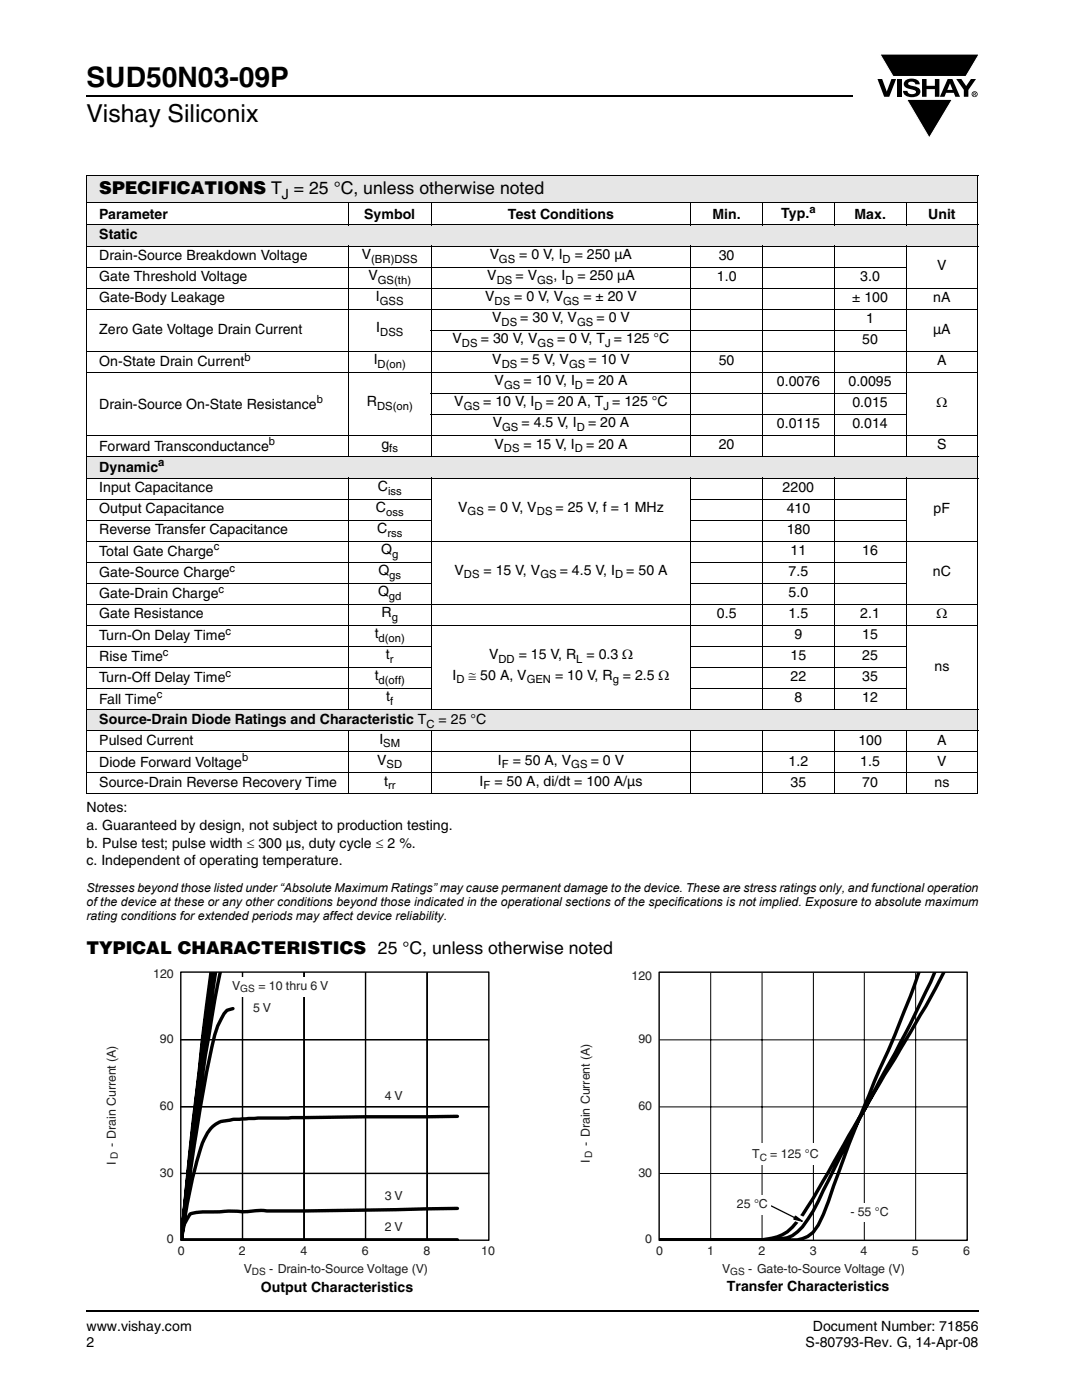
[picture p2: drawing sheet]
<svg xmlns="http://www.w3.org/2000/svg" width="216mm" height="279mm" viewBox="0 0 216 279" stroke-linecap="round" stroke-linejoin="round" font-family="sans-serif">
<defs><g id="words">
<text font-size="5.6" x="17.3" y="17.4">SUD50N03-09P</text>
<text font-size="4.9" x="17.3" y="24.4">Vishay Siliconix</text>
<g font-size="3.5">
<text x="19.8" y="38.8">SPECIFICATIONS T = 25 °C, unless otherwise noted</text>
<text x="17.3" y="190.4">TYPICAL CHARACTERISTICS 25 °C, unless otherwise noted</text>
</g>
<g font-size="2.8">
<text x="56.2" y="39.7">J</text>
<text x="19.8" y="43.7">Parameter</text>
<text x="19.8" y="47.7">Static</text>
<text x="72.7" y="43.7">Symbol</text>
<text x="101.4" y="43.7">Test Conditions</text>
<text x="142.2" y="43.7">Min.</text>
<text x="155.9" y="43.6">Typ.</text>
<text x="170.5" y="43.7">Max.</text>
<text x="185.2" y="43.7">Unit</text>
<text x="19.8" y="51.9">Drain-Source Breakdown Voltage</text>
<text x="72.2" y="51.7">V</text>
<text x="97.8" y="51.7">V</text>
<text x="103.6" y="51.7">= 0 V, I</text>
<text x="114.7" y="51.7">= 250 µA</text>
<text x="143.4" y="51.9">30</text>
<text x="187" y="54">V</text>
<text x="19.8" y="56.1">Gate Threshold Voltage</text>
<text x="73.5" y="55.9">V</text>
<text x="97.2" y="55.9">V</text>
<text x="102.9" y="55.9">= V</text>
<text x="110.4" y="55.9">, I</text>
<text x="115.2" y="55.9">= 250 µA</text>
<text x="143" y="56.1">1.0</text>
<text x="171.7" y="56.1">3.0</text>
<text x="19.8" y="60.3">Gate-Body Leakage</text>
<text x="75" y="60.1">I</text>
<text x="96.8" y="60.1">V</text>
<text x="98.2" y="64.3">V</text>
<text x="102.6" y="60.1">= 0 V, V</text>
<text x="103.8" y="64.3">= 30 V, V</text>
<text x="116.4" y="60.1">= ± 20 V</text>
<text x="119" y="64.3">= 0 V</text>
<text x="170.1" y="60.3">± 100</text>
<text x="172.8" y="64.5">1</text>
<text x="186.2" y="60.3">nA</text>
<text x="19.8" y="66.6">Zero Gate Voltage Drain Current</text>
<text x="75.1" y="66.3">I</text>
<text x="90.3" y="68.5">V</text>
<text x="95.9" y="68.5">= 30 V, V</text>
<text x="111.1" y="68.5">= 0 V, T = 125 °C</text>
<text x="172.1" y="68.7">50</text>
<text x="186.2" y="66.6">µA</text>
<text x="19.8" y="73.1">On-State Drain Current</text>
<text x="74.6" y="72.7">I</text>
<text x="98.2" y="72.7">V</text>
<text x="98.7" y="76.9">V</text>
<text x="103.9" y="72.7">= 5 V, V</text>
<text x="104.5" y="76.9">= 10 V, I</text>
<text x="117" y="76.9">= 20 A</text>
<text x="117.4" y="72.7">= 10 V</text>
<text x="143.4" y="72.9">50</text>
<text x="155" y="77.1">0.0076</text>
<text x="169.3" y="77.1">0.0095</text>
<text x="187" y="72.9">A</text>
<text x="19.8" y="81.6">Drain-Source On-State Resistance</text>
<text x="73.2" y="81">R</text>
<text x="90.6" y="81.1">V</text>
<text x="96.4" y="81.1">= 10 V, I</text>
<text x="108.9" y="81.1">= 20 A, T = 125 °C</text>
<text x="170.1" y="81.3">0.015</text>
<text x="186.9" y="81.3">Ω</text>
<text x="19.8" y="89.9">Forward Transconductance</text>
<text x="76.1" y="89.5">g</text>
<text x="98.3" y="85.3">V</text>
<text x="98.7" y="89.5">V</text>
<text x="104.1" y="85.3">= 4.5 V, I</text>
<text x="104.5" y="89.5">= 15 V, I</text>
<text x="117" y="89.5">= 20 A</text>
<text x="117.3" y="85.3">= 20 A</text>
<text x="143.4" y="89.7">20</text>
<text x="155" y="85.5">0.0115</text>
<text x="170.1" y="85.5">0.014</text>
<text x="187" y="89.7">S</text>
<text x="19.8" y="94.1">Dynamic</text>
<text x="19.8" y="98.1">Input Capacitance</text>
<text x="75.4" y="98">C</text>
<text x="156.2" y="98.1">2200</text>
<text x="19.8" y="102.3">Output Capacitance</text>
<text x="19.8" y="106.6">Reverse Transfer Capacitance</text>
<text x="75" y="102.2">C</text>
<text x="75.3" y="106.4">C</text>
<text x="91.4" y="102.1">V</text>
<text x="97.3" y="102.1">= 0 V, V</text>
<text x="110.9" y="102.1">= 25 V, f = 1 MHz</text>
<text x="157" y="102.3">410</text>
<text x="157" y="106.6">180</text>
<text x="186.3" y="102.3">pF</text>
<text x="19.8" y="111">Total Gate Charge</text>
<text x="76.1" y="110.6">Q</text>
<text x="157.8" y="110.7">11</text>
<text x="172.1" y="110.7">16</text>
<text x="19.8" y="119.4">Gate-Drain Charge</text>
<text x="19.8" y="115.2">Gate-Source Charge</text>
<text x="75.4" y="119">Q</text>
<text x="75.5" y="114.8">Q</text>
<text x="90.7" y="114.7">V</text>
<text x="96.5" y="114.7">= 15 V, V</text>
<text x="111.7" y="114.7">= 4.5 V, I</text>
<text x="125" y="114.7">= 50 A</text>
<text x="157.4" y="115">7.5</text>
<text x="157.4" y="119.1">5.0</text>
<text x="186.1" y="115">nC</text>
<text x="19.8" y="123.4">Gate Resistance</text>
<text x="76.1" y="123.2">R</text>
<text x="143" y="123.4">0.5</text>
<text x="157.4" y="123.4">1.5</text>
<text x="171.7" y="123.4">2.1</text>
<text x="186.9" y="123.4">Ω</text>
<text x="19.8" y="132">Rise Time</text>
<text x="19.8" y="127.8">Turn-On Delay Time</text>
<text x="74.8" y="127.4">t</text>
<text x="77" y="131.6">t</text>
<text x="97.6" y="131.6">V</text>
<text x="103.5" y="131.6">= 15 V, R</text>
<text x="117" y="131.6">= 0.3 Ω</text>
<text x="157.8" y="131.7">15</text>
<text x="158.5" y="127.6">9</text>
<text x="172.1" y="127.6">15</text>
<text x="172.1" y="131.7">25</text>
<text x="19.8" y="136.2">Turn-Off Delay Time</text>
<text x="74.8" y="135.8">t</text>
<text x="90.3" y="135.6">I</text>
<text x="93.5" y="135.6">≅ 50 A, V</text>
<text x="110.8" y="135.6">= 10 V, R</text>
<text x="124.3" y="135.6">= 2.5 Ω</text>
<text x="157.8" y="136">22</text>
<text x="172.1" y="136">35</text>
<text x="186.5" y="133.9">ns</text>
<text x="19.8" y="140.4">Fall Time</text>
<text x="77.1" y="140">t</text>
<text x="158.5" y="140.1">8</text>
<text x="172.1" y="140.1">12</text>
<text x="19.8" y="144.5">Source-Drain Diode Ratings and Characteristic T</text>
<text x="19.8" y="148.6">Pulsed Current</text>
<text x="75.7" y="148.4">I</text>
<text x="87.5" y="144.5">= 25 °C</text>
<text x="171.3" y="148.6">100</text>
<text x="187" y="148.6">A</text>
<text x="19.8" y="153">Diode Forward Voltage</text>
<text x="75.3" y="152.6">V</text>
<text x="99.4" y="152.6">I</text>
<text x="102.3" y="152.6">= 50 A, V</text>
<text x="117.9" y="152.6">= 0 V</text>
<text x="157.4" y="152.8">1.2</text>
<text x="171.7" y="152.8">1.5</text>
<text x="187" y="152.8">V</text>
<text x="19.8" y="157">Source-Drain Reverse Recovery Time</text>
<text x="76.6" y="156.8">t</text>
<text x="95.7" y="156.8">I</text>
<text x="98.7" y="156.8">= 50 A, di/dt = 100 A/µs</text>
<text x="157.8" y="157">35</text>
<text x="172.1" y="157">70</text>
<text x="186.5" y="157">ns</text>
<text x="17.3" y="162.1">Notes:</text>
<text x="17.3" y="165.6">a. Guaranteed by design, not subject to production testing.</text>
<text x="17.3" y="169.1">b. Pulse test; pulse width ≤ 300 µs, duty cycle ≤ 2 %.</text>
<text x="17.3" y="172.7">c. Independent of operating temperature.</text>
<text x="52" y="257.9">Output Characteristics</text>
<text x="145" y="257.7">Transfer Characteristics</text>
<text x="17.3" y="265.6">www.vishay.com</text>
<text x="17.3" y="268.8">2</text>
<text x="160.8" y="268.8">S-80793-Rev. G, 14-Apr-08</text>
<text x="162.2" y="265.6">Document Number: 71856</text>
</g>
<g font-size="2.5">
<text x="17.3" y="178">Stresses beyond those listed under “Absolute Maximum Ratings” may cause permanent damage to the device. These are stress ratings only, and functional operation</text>
<text x="17.3" y="180.8">of the device at these or any other conditions beyond those indicated in the operational sections of the specifications is not implied. Exposure to absolute maximum</text>
<text x="17.3" y="183.6">rating conditions for extended periods may affect device reliability.</text>
</g>
<g font-size="2.5" fill="#231f20">
<text x="30.6" y="195.2">120</text>
<text x="46.3" y="197.6">V</text>
<text x="51.6" y="197.6">= 10 thru 6 V</text>
<text x="126" y="195.6">120</text>
<text x="50.5" y="202">5 V</text>
<text x="31.9" y="208.1">90</text>
<text x="127.4" y="208.2">90</text>
<text x="31.9" y="221.5">60</text>
<text x="76.8" y="219.6">4 V</text>
<text x="127.4" y="221.5">60</text>
<text x="23.1" y="232.4" transform="rotate(-90 23.1 232.4)">I</text>
<text x="23.1" y="229" transform="rotate(-90 23.1 229)">- Drain Current (A)</text>
<text x="117.7" y="232.1" transform="rotate(-90 117.7 232.1)">I</text>
<text x="117.7" y="228.7" transform="rotate(-90 117.7 228.7)">- Drain Current (A)</text>
<text x="150.1" y="231.1">T</text>
<text x="153.7" y="231.1">= 125 °C</text>
<text x="31.9" y="234.8">30</text>
<text x="76.8" y="239.6">3 V</text>
<text x="127.4" y="234.8">30</text>
<text x="76.8" y="245.7">2 V</text>
<text x="147" y="241.1">25 °C</text>
<text x="169.7" y="242.6">- 55 °C</text>
<text x="33.3" y="248.1">0</text>
<text x="35.5" y="250.5">0</text>
<text x="47.7" y="250.5">2</text>
<text x="59.9" y="250.5">4</text>
<text x="72.2" y="250.5">6</text>
<text x="84.5" y="250.5">8</text>
<text x="96" y="250.5">10</text>
<text x="128.7" y="248.1">0</text>
<text x="130.9" y="250.5">0</text>
<text x="141.1" y="250.5">1</text>
<text x="151.3" y="250.5">2</text>
<text x="161.6" y="250.5">3</text>
<text x="171.7" y="250.5">4</text>
<text x="182" y="250.5">5</text>
<text x="192.2" y="250.5">6</text>
<text x="48.6" y="254">V</text>
<text x="53.7" y="254">- Drain-to-Source Voltage (V)</text>
<text x="144.1" y="254">V</text>
<text x="149.3" y="254">- Gate-to-Source Voltage (V)</text>
</g>
<g font-size="2.2">
<text x="161.5" y="42.5">a</text>
<text x="74.1" y="52.4">(BR)DSS</text>
<text x="99.6" y="52.4">GS</text>
<text x="112.3" y="52.4">D</text>
<text x="75.4" y="56.6">GS(th)</text>
<text x="99.1" y="56.6">DS</text>
<text x="107.2" y="56.6">GS</text>
<text x="112.8" y="56.6">D</text>
<text x="75.8" y="60.8">GSS</text>
<text x="98.7" y="60.8">DS</text>
<text x="100.1" y="65">DS</text>
<text x="112.4" y="60.8">GS</text>
<text x="115.2" y="65">GS</text>
<text x="48.8" y="72">b</text>
<text x="75.9" y="67">DSS</text>
<text x="92.2" y="69.2">DS</text>
<text x="107.3" y="69.2">GS</text>
<text x="120.8" y="69.2">J</text>
<text x="75.4" y="73.4">D(on)</text>
<text x="100.1" y="73.4">DS</text>
<text x="100.6" y="77.6">GS</text>
<text x="113.6" y="73.4">GS</text>
<text x="114.7" y="77.6">D</text>
<text x="63.2" y="80.5">b</text>
<text x="75.2" y="81.7">DS(on)</text>
<text x="92.5" y="81.8">GS</text>
<text x="106.6" y="81.8">D</text>
<text x="120.4" y="81.8">J</text>
<text x="53.6" y="88.8">b</text>
<text x="100.2" y="86">GS</text>
<text x="115.1" y="86">D</text>
<text x="31.6" y="93">a</text>
<text x="77.7" y="90.2">fs</text>
<text x="100.6" y="90.2">DS</text>
<text x="114.7" y="90.2">D</text>
<text x="77.4" y="98.7">iss</text>
<text x="77" y="102.9">oss</text>
<text x="77.3" y="107.1">rss</text>
<text x="93.3" y="102.8">GS</text>
<text x="107.1" y="102.8">DS</text>
<text x="42.7" y="109.9">c</text>
<text x="78.3" y="111.3">g</text>
<text x="43.6" y="118.3">c</text>
<text x="45.8" y="114.1">c</text>
<text x="77.6" y="119.7">gd</text>
<text x="77.7" y="115.5">gs</text>
<text x="92.6" y="115.4">DS</text>
<text x="107.8" y="115.4">GS</text>
<text x="122.7" y="115.4">D</text>
<text x="78.2" y="123.9">g</text>
<text x="32.5" y="130.9">c</text>
<text x="45" y="126.7">c</text>
<text x="75.5" y="128.1">d(on)</text>
<text x="45" y="135.1">c</text>
<text x="75.5" y="136.5">d(off)</text>
<text x="77.8" y="132.3">r</text>
<text x="91.1" y="136.3">D</text>
<text x="99.5" y="132.3">DD</text>
<text x="105.1" y="136.3">GEN</text>
<text x="115" y="132.3">L</text>
<text x="122.3" y="136.3">g</text>
<text x="31.3" y="139.3">c</text>
<text x="77.9" y="140.7">f</text>
<text x="76.5" y="149.1">SM</text>
<text x="85.1" y="145.2">C</text>
<text x="48.3" y="151.9">b</text>
<text x="77.2" y="153.3">SD</text>
<text x="100.1" y="153.3">F</text>
<text x="114" y="153.3">GS</text>
<text x="77.4" y="157.5">rr</text>
<text x="96.5" y="157.5">F</text>
</g>
<g font-size="2" fill="#231f20">
<text x="47.9" y="198.1">GS</text>
<text x="23.5" y="231.3" transform="rotate(-90 23.5 231.3)">D</text>
<text x="118.1" y="231" transform="rotate(-90 118.1 231)">D</text>
<text x="151.6" y="231.6">C</text>
<text x="50.3" y="254.5">DS</text>
<text x="145.7" y="254.5">GS</text>
</g>
</g></defs>
<path d="M17.1 18.9h.2v.3h-.2zM17.1 261.5h.2v.4h-.2z" fill="#000"/>
<path d="M17.3 19.1h152.9M17.3 261.7h178.1" fill="none" stroke="#000" stroke-width=".36"/>
<path d="M175.1 10.7h20.4v17h-20.4z" fill="#fff"/>
<g fill="#000">
<path d="M175.1 15.8h.9l.9 2.5 1-2.5h.9l-1.4 3.5h-1zM175.6 10.8h19.8l-2.7 4.5h-14.5zM179 15.8h.9v3.5h-.9zM180.7 16.1a2.08 2.08 0 0 1 2.7 .3l.1 .4h-.9a.78 .78 0 0 0-.6-.5 .78 .78 0 0 0-.8 .4l.2 .3 1 .2a1.06 1.06 0 0 1 1.2 1 1.06 1.06 0 0 1-1 1.1 1.71 1.71 0 0 1-2.4-1.2h.9a.95 .95 0 0 0 .8 .7 .95 .95 0 0 0 .9-.4 1.3 1.3 0 0 0-1.2-.6 1.02 1.02 0 0 1-1.1-.6 1.02 1.02 0 0 1 .2-1.1zM184 15.8h.9v1.3h1.6v-1.3h.9v3.5h-.9v-1.5h-1.6v1.5h-.9zM180.9 19.8h9.1l-4.6 7.7zM190.8 15.8h1l1 1.4 .9-1.4h1l-1.5 2.2v1.3h-.9v-1.4z"/>
<path d="M189.6 16.6l-.6 1.3h1.1zM189.1 15.8h.9l1.6 3.5h-1l-.3-.8h-1.5l-.3 .8h-1z"/>
<path d="M194.4 18.6v.1h.2v-.1zM194.2 18.5h.5v.2l-.1 .1 .1 .3-.2-.3-.1 .3h-.2zM194 18.8a.45 .45 0 0 0 .9 0 .45 .45 0 0 0-.9 0zM193.9 18.8a.6 .6 0 0 1 1.2 0 .6 .6 0 0 1-1.2 0z"/>
</g>
<path d="M175.6 10.8h19.8l-2.7 4.5h-14.5zM180.9 19.8h9.1l-4.6 7.7z" fill="none" stroke="#fff" stroke-width=".2"/>
<g fill="#e6e6e6">
<path d="M17.3 34.9h177.8v5.5h-177.8z"/>
<path d="M17.3 44.9h177.8v4.2h-177.8z"/>
<path d="M17.3 91.1h177.8v4.3h-177.8z"/>
<path d="M17.3 141.6h177.8v4.2h-177.8z"/>
</g>
<g fill="none" stroke="#000" stroke-width=".2">
<path d="M17.2 34.9h178M17.3 35v9.8M195.1 35v9.8M17.2 40.4h120.6M17.2 44.9h178M17.2 49.1h178M17.2 53.3h163.7M17.2 57.5h178M17.3 45v4M17.3 49.2v41.8M69.5 40.3v4.7M69.5 49v42.2"/>
<path d="M86.1 40.3v4.7M86.1 49v42.2M137.8 40.3v4.7M137.8 49v42.2M137.9 40.4h42.8M152.2 40.3v4.7M152.2 49v42.2M166.5 40.3v4.7M166.5 49v42.2M180.8 40.3v4.7M180.8 49v42.2M180.9 40.4h14.3"/>
<path d="M195.1 45v4M195.1 49.2v41.8M17.2 61.7h178M17.2 70.1h178M17.2 74.3h178M86 65.9h94.9M86 78.5h94.9M17.2 86.9h178M17.2 91.1h178M17.2 95.4h178M17.2 99.6h68.9M17.3 91.2v4.1"/>
<path d="M17.3 95.5v46M69.5 95.3v46.4M86 82.7h94.9M86.1 95.3v46.4M137.8 99.6h43.1M137.8 95.3v46.4M152.2 95.3v46.4M166.5 95.3v46.4M180.8 95.3v46.4M195.1 91.2v4.1M195.1 95.5v46M17.2 103.8h68.9"/>
<path d="M17.2 108h178M17.2 112.2h68.9M17.2 116.4h68.9M137.8 103.8h43.1M137.8 112.2h43.1M137.8 116.4h43.1M17.2 120.6h178M17.2 124.8h178M17.2 129h68.9M17.2 133.2h68.9M17.2 137.4h68.9M137.8 129h43.1"/>
<path d="M137.8 133.2h43.1M137.8 137.4h43.1M17.2 141.6h178M17.2 145.8h178M17.2 150h178M17.2 154.2h178M17.2 158.4h120.6M17.3 141.7v4.1M17.3 145.9v12.4M69.5 145.8v12.7M86.1 145.8v12.7M137.8 145.8v12.7"/>
<path d="M137.9 158.4h42.8M152.2 145.8v12.7M166.5 145.8v12.7M180.8 145.8v12.7M180.9 158.4h14.3M195.1 141.7v4.1M195.1 145.9v12.4"/>
</g>
<path d="M21 193.1h80.2v61.9h-80.2z" fill="#fff"/>
<g fill="none" stroke="#000" stroke-width=".2">
<path d="M48.3 194.1l.1 53.4zM48.4 194.1v53.4M60.6 194.1l.1 53.4zM60.7 194.1v53.4M72.9 194.1l.1 53.4zM72.9 194.1v53.4M85.2 194.1l.1 53.4zM85.2 194.1v53.4M36.2 207.5l61.3 .1zM36.2 207.5h61.3M36.2 234.1l61.3 .1zM36.2 220.8l61.3 .1z"/>
<path d="M36.2 234.2h61.3M36.2 220.9h61.3"/>
</g>
<path d="M42.1 194l-1.7 13.4-1.9 16.6-2.3 23.4M42.3 194v.2a1725.1 1725.1 0 0 0-6.1 53.2M42.6 194l-1.8 13-2.3 18.3-2.3 22.1M43 194a1217.5 1217.5 0 0 0-5.5 41.5l-1.3 11.9M43.9 194a665.8 665.8 0 0 0-6.6 43.7l-1.1 9.7M46.5 201.3l-1.2 .3a15.5 15.5 0 0 0-3.1 7.7 491.2 491.2 0 0 0-6 38.1M91.3 222.8l-39.8 .3-4.9 .3-.7 .2a5.5 5.5 0 0 0-5.2 3.8 101 101 0 0 0-4.5 20M36.2 247.4h55.1M91.3 241.2h-6.1a583.3 583.3 0 0 1-32.5 .4h-1.3a20.4 20.4 0 0 1-5.5 .1l-1.2 .1a37.2 37.2 0 0 0-6.8 .5l-1.2 2.1-.5 3" fill="none" stroke="#000" stroke-width=".68"/>
<path d="M36.1 194h61.4v53.5h-61.4z" fill="none" stroke="#000" stroke-width=".28"/>
<g fill="#fff">
<path d="M45.9 195.1h20.7v3.8h-20.7z"/>
<path d="M115.6 193.4h78v61.6h-78z"/>
</g>
<path d="M141.8 194.1v53.4M152.1 194.1v53.4M162.3 194.1v53.4M172.5 194.1v53.4M182.7 194.1v53.4M131.6 207.5h61.4M131.6 234.2h61.4M131.6 220.9h61.4" fill="none" stroke="#000" stroke-width=".2"/>
<path d="M183.4 194.1a269.9 269.9 0 0 1-8.9 21.8l-5.1 12.5-3.1 8.3a28.9 28.9 0 0 1-4 9.2l-1.1 .9-2.1 .6h-27.5M186.5 194.1l-.8 1.9-4 8.4-2.1 3.8a655.7 655.7 0 0 0-17.3 33.5l-1.1 1.7a7.3 7.3 0 0 1-6.1 4h-23.5M188.3 194.1l-1.1 2.1a410.9 410.9 0 0 1-11.7 20.1l-6.1 10.3-5.1 9a53.1 53.1 0 0 1-6.2 9.3 8.5 8.5 0 0 1-6.1 2.5h-20.4" fill="none" stroke="#000" stroke-width=".68"/>
<path d="M131.5 194h61.5v53.5h-61.5z" fill="none" stroke="#000" stroke-width=".28"/>
<path d="M154 239.7l6.6 3.3-.7 1.3-6.6-3.2z" fill="#fff"/>
<path d="M158.7 242.7l1.4 1-1.7-.4z" fill="#000"/>
<path d="M153.9 240.7l4.7 2.3M158.7 242.7l1.4 1-1.7-.4z" fill="none" stroke="#000" stroke-width=".25"/>
<g fill="#fff">
<path d="M144.4 238.5h9.4v3.9h-9.4z"/>
<path d="M167.2 240h10.6v3.8h-10.6z"/>
<path d="M144.8 228.2h19.2v4.3h-19.2z"/>
</g>
<use href="#words"/>
</svg>
